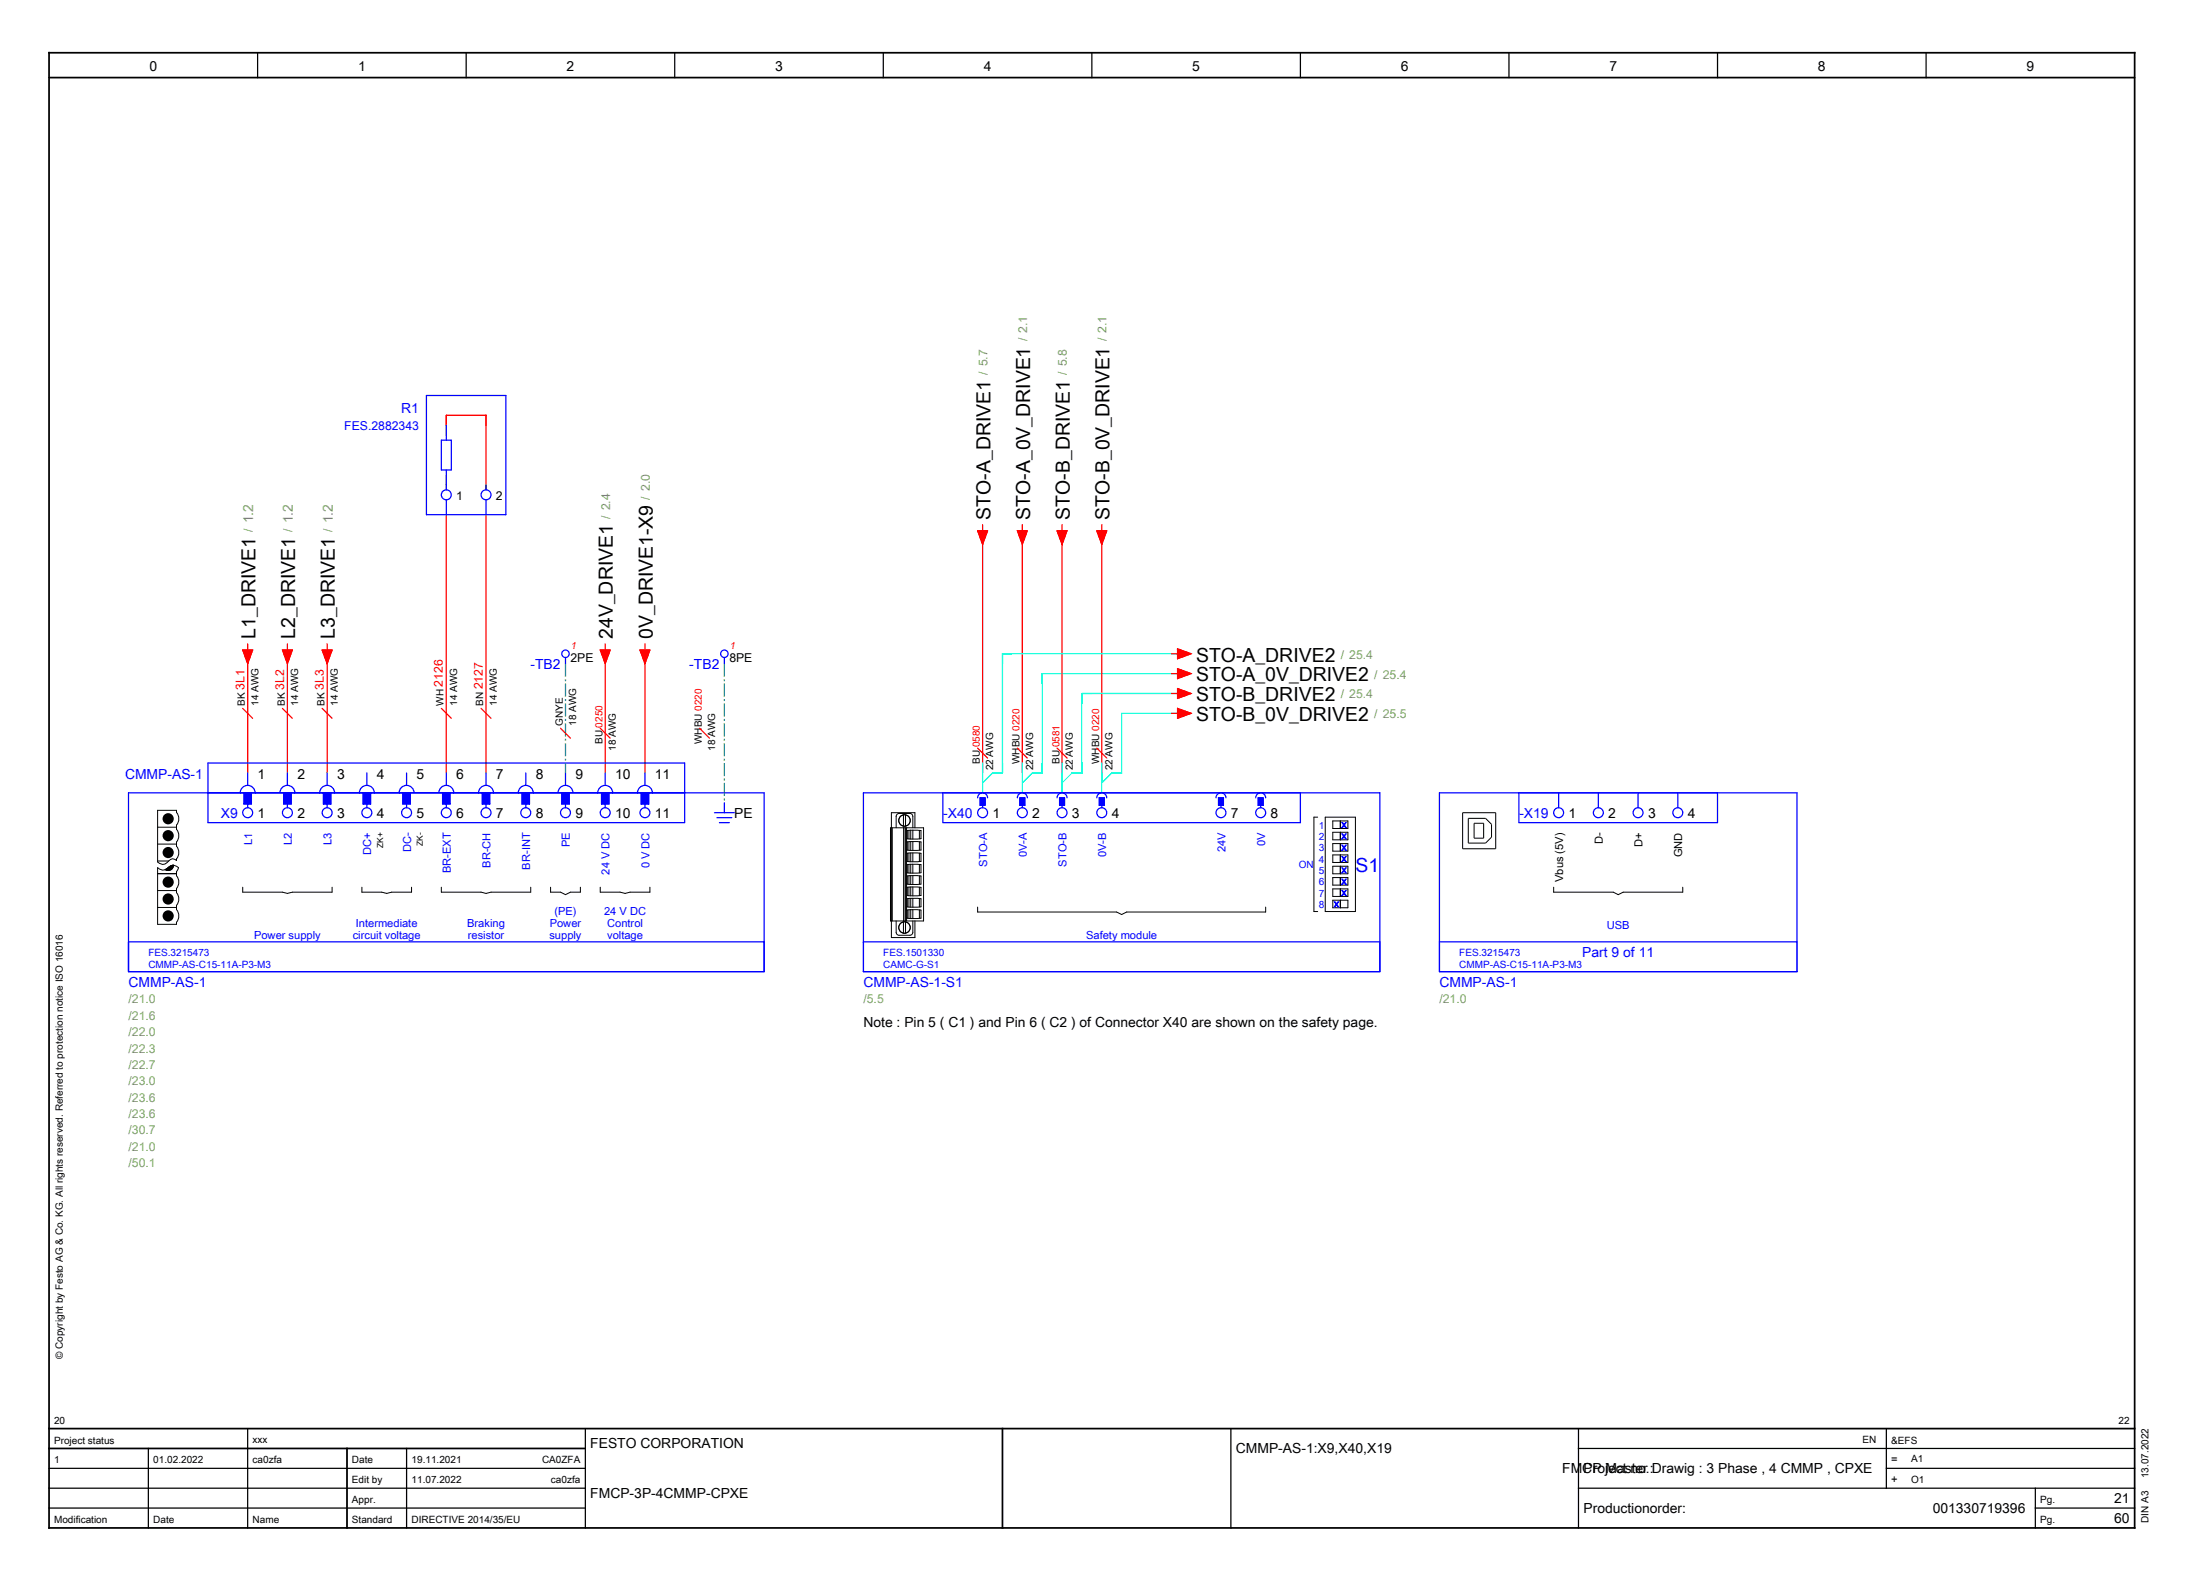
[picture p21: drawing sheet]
<svg xmlns="http://www.w3.org/2000/svg" width="443mm" height="317mm" viewBox="0 0 443 317" stroke-linecap="round" stroke-linejoin="round" font-family="sans-serif">
<defs><g id="words">
<g font-size="3.9">
<text x="199.4" y="104.6" transform="rotate(-90 199.4 104.6)">STO-A_DRIVE1</text>
<text x="207.4" y="104.6" transform="rotate(-90 207.4 104.6)">STO-A_0V_DRIVE1</text>
<text x="215.4" y="104.6" transform="rotate(-90 215.4 104.6)">STO-B_DRIVE1</text>
<text x="223.4" y="104.6" transform="rotate(-90 223.4 104.6)">STO-B_0V_DRIVE1</text>
<text x="51.4" y="128.6" transform="rotate(-90 51.4 128.6)">L1_DRIVE1</text>
<text x="59.4" y="128.6" transform="rotate(-90 59.4 128.6)">L2_DRIVE1</text>
<text x="67.4" y="128.6" transform="rotate(-90 67.4 128.6)">L3_DRIVE1</text>
<text x="123.4" y="128.6" transform="rotate(-90 123.4 128.6)">24V_DRIVE1</text>
<text x="131.4" y="128.6" transform="rotate(-90 131.4 128.6)">0V_DRIVE1-X9</text>
<text x="240.9" y="137.2">STO-A_0V_DRIVE2</text>
<text x="240.9" y="133.2">STO-A_DRIVE2</text>
<text x="240.9" y="141.2">STO-B_DRIVE2</text>
<text x="240.9" y="145.2">STO-B_0V_DRIVE2</text>
</g>
<text font-size="3.9" fill="#00f" x="273" y="175.6">S1</text>
<g font-size="2.8">
<text x="30.1" y="14.2">0</text>
<text x="72.1" y="14.2">1</text>
<text x="114.1" y="14.2">2</text>
<text x="156.1" y="14.2">3</text>
<text x="198.1" y="14.2">4</text>
<text x="240.1" y="14.2">5</text>
<text x="282.1" y="14.2">6</text>
<text x="324.1" y="14.2">7</text>
<text x="366.1" y="14.2">8</text>
<text x="408.1" y="14.2">9</text>
<text x="51.9" y="156.7">1</text>
<text x="59.9" y="156.7">2</text>
<text x="67.9" y="156.7">3</text>
<text x="75.9" y="156.7">4</text>
<text x="83.9" y="156.7">5</text>
<text x="91.9" y="156.7">6</text>
<text x="99.9" y="156.7">7</text>
<text x="107.9" y="156.7">8</text>
<text x="115.9" y="156.7">9</text>
<text x="123.9" y="156.7">10</text>
<text x="131.9" y="156.7">11</text>
<text x="51.9" y="164.7">1</text>
<text x="59.9" y="164.7">2</text>
<text x="67.9" y="164.7">3</text>
<text x="75.9" y="164.7">4</text>
<text x="83.9" y="164.7">5</text>
<text x="91.9" y="164.7">6</text>
<text x="99.9" y="164.7">7</text>
<text x="107.9" y="164.7">8</text>
<text x="115.9" y="164.7">9</text>
<text x="123.9" y="164.7">10</text>
<text x="131.9" y="164.7">11</text>
<text x="147.9" y="164.7">PE</text>
<text x="199.9" y="164.7">1</text>
<text x="207.9" y="164.7">2</text>
<text x="215.9" y="164.7">3</text>
<text x="223.9" y="164.7">4</text>
<text x="247.9" y="164.7">7</text>
<text x="255.9" y="164.7">8</text>
<text x="315.9" y="164.7">1</text>
<text x="323.9" y="164.7">2</text>
<text x="331.9" y="164.7">3</text>
<text x="339.9" y="164.7">4</text>
<text x="173.9" y="206.9">Note : Pin 5 ( C1 ) and Pin 6 ( C2 ) of Connector X40 are shown on the safety page.</text>
<text x="118.9" y="291.6">FESTO CORPORATION</text>
<text x="248.9" y="292.6">CMMP-AS-1:X9,X40,X19</text>
<text x="314.6" y="296.6">FMCP Master Drawig : 3 Phase , 4 CMMP , CPXE</text>
<text x="318.9" y="296.6">Project no.:</text>
<text x="118.9" y="301.6">FMCP-3P-4CMMP-CPXE</text>
<text x="318.9" y="304.6">Productionorder:</text>
<text x="389.2" y="304.6">001330719396</text>
<text x="425.8" y="302.6">21</text>
<text x="425.8" y="306.6">60</text>
</g>
<g font-size="2.8" fill="#00f">
<text x="80.8" y="83.1">R1</text>
<text x="106.8" y="134.6">-TB2</text>
<text x="138.8" y="134.6">-TB2</text>
<text x="25.2" y="156.7">CMMP-AS-1</text>
<text x="44.5" y="164.7">X9</text>
<text x="190" y="164.7">-X40</text>
<text x="306" y="164.7">-X19</text>
<text x="318.6" y="192.6">Part 9 of 11</text>
<text x="25.9" y="198.6">CMMP-AS-1</text>
<text x="173.9" y="198.6">CMMP-AS-1-S1</text>
<text x="289.9" y="198.6">CMMP-AS-1</text>
</g>
<g font-size="2.8" fill="#7ca552">
<text x="51" y="105.4" transform="rotate(-90 51 105.4)">1.2</text>
<text x="59" y="105.4" transform="rotate(-90 59 105.4)">1.2</text>
<text x="67" y="105.4" transform="rotate(-90 67 105.4)">1.2</text>
</g>
<g font-size="2.5" fill="#7ca552">
<text x="206.9" y="68.7" transform="rotate(-90 206.9 68.7)">/ 2.1</text>
<text x="222.9" y="68.7" transform="rotate(-90 222.9 68.7)">/ 2.1</text>
<text x="198.9" y="75.5" transform="rotate(-90 198.9 75.5)">/ 5.7</text>
<text x="214.9" y="75.5" transform="rotate(-90 214.9 75.5)">/ 5.8</text>
<text x="130.9" y="100.6" transform="rotate(-90 130.9 100.6)">/ 2.0</text>
<text x="50.9" y="107.1" transform="rotate(-90 50.9 107.1)">/</text>
<text x="58.9" y="107.1" transform="rotate(-90 58.9 107.1)">/</text>
<text x="66.9" y="107.1" transform="rotate(-90 66.9 107.1)">/</text>
<text x="122.9" y="104.5" transform="rotate(-90 122.9 104.5)">/ 2.4</text>
<text x="270" y="132.6">/ 25.4</text>
<text x="276.7" y="136.6">/ 25.4</text>
<text x="270" y="140.6">/ 25.4</text>
<text x="276.7" y="144.6">/ 25.5</text>
<text x="25.9" y="202">/21.0</text>
<text x="173.9" y="202">/5.5</text>
<text x="289.9" y="202">/21.0</text>
<text x="25.9" y="205.3">/21.6</text>
<text x="25.9" y="208.6">/22.0</text>
<text x="25.9" y="211.9">/22.3</text>
<text x="25.9" y="215.2">/22.7</text>
<text x="25.9" y="218.5">/23.0</text>
<text x="25.9" y="221.8">/23.6</text>
<text x="25.9" y="225.1">/23.6</text>
<text x="25.9" y="228.4">/30.7</text>
<text x="25.9" y="231.7">/21.0</text>
<text x="25.9" y="235">/50.1</text>
</g>
<text font-size="2.5" fill="#00f" x="69.3" y="86.5">FES.2882343</text>
<g font-size="2.5">
<text x="91.9" y="100.6">1</text>
<text x="99.9" y="100.6">2</text>
<text x="114.9" y="133.3">2PE</text>
<text x="146.9" y="133.3">8PE</text>
</g>
<g font-size="2.5" fill="#f00">
<text x="49.2" y="138.9" transform="rotate(-90 49.2 138.9)">3L1</text>
<text x="57.2" y="138.9" transform="rotate(-90 57.2 138.9)">3L2</text>
<text x="65.2" y="138.9" transform="rotate(-90 65.2 138.9)">3L3</text>
<text x="89.2" y="138.2" transform="rotate(-90 89.2 138.2)">2126</text>
<text x="97.2" y="138.8" transform="rotate(-90 97.2 138.8)">2127</text>
</g>
<g font-size="2.2" fill="#00f">
<text x="50.8" y="170.1" transform="rotate(-90 50.8 170.1)">L1</text>
<text x="58.8" y="170.1" transform="rotate(-90 58.8 170.1)">L2</text>
<text x="66.8" y="170.1" transform="rotate(-90 66.8 170.1)">L3</text>
<text x="74.8" y="172.2" transform="rotate(-90 74.8 172.2)">DC+</text>
<text x="82.8" y="171.6" transform="rotate(-90 82.8 171.6)">DC-</text>
<text x="114.8" y="170.6" transform="rotate(-90 114.8 170.6)">PE</text>
<text x="206.8" y="172.6" transform="rotate(-90 206.8 172.6)">0V-A</text>
<text x="222.8" y="172.6" transform="rotate(-90 222.8 172.6)">0V-B</text>
<text x="246.8" y="171.6" transform="rotate(-90 246.8 171.6)">24V</text>
<text x="254.8" y="170.4" transform="rotate(-90 254.8 170.4)">0V</text>
<text x="90.8" y="175.8" transform="rotate(-90 90.8 175.8)">BR-EXT</text>
<text x="98.8" y="174.7" transform="rotate(-90 98.8 174.7)">BR-CH</text>
<text x="106.8" y="175.1" transform="rotate(-90 106.8 175.1)">BR-INT</text>
<text x="122.8" y="176.1" transform="rotate(-90 122.8 176.1)">24 V DC</text>
<text x="130.8" y="174.8" transform="rotate(-90 130.8 174.8)">0 V DC</text>
<text x="198.8" y="174.5" transform="rotate(-90 198.8 174.5)">STO-A</text>
<text x="214.8" y="174.5" transform="rotate(-90 214.8 174.5)">STO-B</text>
<text x="111.6" y="184.2">(PE)</text>
<text x="121.6" y="184.2">24 V DC</text>
<text x="51.2" y="189">Power supply</text>
<text x="71" y="189">circuit voltage</text>
<text x="71.7" y="186.6">Intermediate</text>
<text x="94.1" y="186.6">Braking</text>
<text x="94.2" y="189">resistor</text>
<text x="110.6" y="189">supply</text>
<text x="110.7" y="186.6">Power</text>
<text x="122.3" y="189">voltage</text>
<text x="122.3" y="186.6">Control</text>
<text x="218.7" y="189">Safety module</text>
<text x="323.6" y="187">USB</text>
</g>
<g font-size="2.2">
<text x="322.8" y="170" transform="rotate(-90 322.8 170)">D-</text>
<text x="330.8" y="170.5" transform="rotate(-90 330.8 170.5)">D+</text>
<text x="338.8" y="172.6" transform="rotate(-90 338.8 172.6)">GND</text>
<text x="314.8" y="177.6" transform="rotate(-90 314.8 177.6)">Vbus (5V)</text>
<text x="380.9" y="298.6">+</text>
<text x="380.9" y="294.6">=</text>
</g>
<g font-size="2.1" fill="#f00">
<text x="114.9" y="130.6">1</text>
<text x="146.9" y="130.6">1</text>
</g>
<g font-size="2">
<text x="49.3" y="142.1" transform="rotate(-90 49.3 142.1)">BK</text>
<text x="52" y="142.1" transform="rotate(-90 52 142.1)">14 AWG</text>
<text x="57.3" y="142.1" transform="rotate(-90 57.3 142.1)">BK</text>
<text x="60" y="142.1" transform="rotate(-90 60 142.1)">14 AWG</text>
<text x="65.3" y="142.1" transform="rotate(-90 65.3 142.1)">BK</text>
<text x="68" y="142.1" transform="rotate(-90 68 142.1)">14 AWG</text>
<text x="89.3" y="142.1" transform="rotate(-90 89.3 142.1)">WH</text>
<text x="92" y="142.1" transform="rotate(-90 92 142.1)">14 AWG</text>
<text x="97.3" y="142.1" transform="rotate(-90 97.3 142.1)">BN</text>
<text x="100" y="142.1" transform="rotate(-90 100 142.1)">14 AWG</text>
<text x="113.3" y="146.1" transform="rotate(-90 113.3 146.1)">GNYE</text>
<text x="116" y="146.1" transform="rotate(-90 116 146.1)">18 AWG</text>
<text x="121.3" y="149.8" transform="rotate(-90 121.3 149.8)">BU 0250</text>
<text x="141.3" y="149.8" transform="rotate(-90 141.3 149.8)">WHBU 0220</text>
<text x="124" y="151.1" transform="rotate(-90 124 151.1)">18 AWG</text>
<text x="144" y="151.1" transform="rotate(-90 144 151.1)">18 AWG</text>
<text x="197.3" y="153.8" transform="rotate(-90 197.3 153.8)">BU 0580</text>
<text x="200" y="155.1" transform="rotate(-90 200 155.1)">22 AWG</text>
<text x="205.3" y="153.8" transform="rotate(-90 205.3 153.8)">WHBU 0220</text>
<text x="208" y="155.1" transform="rotate(-90 208 155.1)">22 AWG</text>
<text x="213.3" y="153.8" transform="rotate(-90 213.3 153.8)">BU 0581</text>
<text x="216" y="155.1" transform="rotate(-90 216 155.1)">22 AWG</text>
<text x="221.3" y="153.8" transform="rotate(-90 221.3 153.8)">WHBU 0220</text>
<text x="224" y="155.1" transform="rotate(-90 224 155.1)">22 AWG</text>
<text x="12.7" y="273.6" transform="rotate(-90 12.7 273.6)">© Copyright by Festo AG &amp; Co. KG. All rights reserved. Referred to protection notice ISO 16016</text>
<text x="10.9" y="286.6">20</text>
<text x="426.6" y="286.6">22</text>
<text x="10.9" y="290.6">Project status</text>
<text x="50.9" y="290.4">xxx</text>
<text x="375.1" y="290.4">EN</text>
<text x="380.9" y="290.6">&amp;EFS</text>
<text x="10.9" y="294.6">1</text>
<text x="30.9" y="294.6">01.02.2022</text>
<text x="50.9" y="294.6">ca0zfa</text>
<text x="70.9" y="298.6">Edit by</text>
<text x="70.9" y="294.6">Date</text>
<text x="82.9" y="294.6">19.11.2021</text>
<text x="82.9" y="298.6">11.07.2022</text>
<text x="109.2" y="294.6">CA0ZFA</text>
<text x="110.9" y="298.6">ca0zfa</text>
<text x="384.9" y="294.3">A1</text>
<text x="384.9" y="298.6">O1</text>
<text x="432.7" y="297.6" transform="rotate(-90 432.7 297.6)">13.07.2022</text>
<text x="70.9" y="302.6">Appr.</text>
<text x="410.9" y="302.6">Pg.</text>
<text x="10.9" y="306.6">Modification</text>
<text x="30.9" y="306.6">Date</text>
<text x="50.9" y="306.6">Name</text>
<text x="70.9" y="306.6">Standard</text>
<text x="82.9" y="306.6">DIRECTIVE 2014/35/EU</text>
<text x="410.9" y="306.6">Pg.</text>
<text x="432.7" y="306.6" transform="rotate(-90 432.7 306.6)">DIN A3</text>
</g>
<g font-size="2" fill="#00f">
<text x="265.6" y="166.8">1</text>
<text x="265.6" y="173.7">4</text>
<text x="265.6" y="171.4">3</text>
<text x="265.6" y="169.1">2</text>
<text x="261.6" y="174.8">ON</text>
<text x="265.6" y="178.2">6</text>
<text x="265.6" y="176">5</text>
<text x="265.6" y="182.8">8</text>
<text x="265.6" y="180.5">7</text>
<text x="29.9" y="192.4">FES.3215473</text>
<text x="29.9" y="194.9">CMMP-AS-C15-11A-P3-M3</text>
<text x="177.9" y="192.4">FES.1501330</text>
<text x="177.9" y="194.9">CAMC-G-S1</text>
<text x="293.9" y="192.4">FES.3215473</text>
<text x="293.9" y="194.9">CMMP-AS-C15-11A-P3-M3</text>
</g>
<g font-size="1.7">
<text x="77.2" y="170.7" transform="rotate(-90 77.2 170.7)">ZK+</text>
<text x="85.2" y="170.3" transform="rotate(-90 85.2 170.3)">ZK-</text>
</g>
<g font-size="1.5" fill="#00f">
<text x="270.2" y="166.7">X</text>
<text x="270.2" y="173.5">X</text>
<text x="270.2" y="171.2">X</text>
<text x="270.2" y="168.9">X</text>
<text x="270.2" y="178.1">X</text>
<text x="270.2" y="175.8">X</text>
<text x="268.6" y="182.6">X</text>
<text x="270.2" y="180.3">X</text>
</g>
</g></defs>
<g fill="none" stroke="#000" stroke-width=".25">
<path d="M51.9 10.6v5M93.9 10.6v5M135.9 10.6v5M177.9 10.6v5M219.9 10.6v5M261.9 10.6v5M303.9 10.6v5M345.9 10.6v5M387.9 10.6v5M9.9 299.6h108M9.9 295.6h108M29.9 291.6v16"/>
<path d="M49.9 287.6v20M81.9 291.6v16M117.9 287.6v20M247.9 287.6v20M317.9 299.6h112M317.9 287.6v20M317.9 291.6h112M379.9 295.6h50M379.9 287.6v12M409.9 299.6v8M9.9 303.6h108M409.9 303.6h20"/>
</g>
<path d="M9.9 10.6h420v297h-420zM9.9 15.6h420M9.9 291.6h107.9M9.9 287.6h420M69.9 291.6v16M201.9 287.6v20" fill="none" stroke="#000" stroke-width=".35"/>
<path d="M237.9 131.6h-36v24h-2l-2 2M237.9 135.6h-28v20h-2l-2 2M237.9 139.6h-20v16h-2l-2 2M197.9 153.6v6M205.9 153.6v6M213.9 153.6v6M221.9 153.6v6M237.9 143.6h-12v12h-2l-2 2" fill="none" stroke="#0ff" stroke-width=".25"/>
<g fill="none" stroke="#f00" stroke-width=".25">
<path d="M89.9 87.6v-4h8v15M89.9 95.6v3M89.9 103.6v52M97.9 103.6v52M196.9 106.9h2l-1 2.7zM197.9 105.6v1.3M197.9 108.6v47M204.9 106.9h2l-1 2.7zM205.9 105.6v1.3M205.9 108.6v47M212.9 106.9h2l-1 2.7zM213.9 105.6v1.3"/>
<path d="M213.9 108.6v47M220.9 106.9h2l-1 2.7zM221.9 105.6v1.3M221.9 108.6v47M48.9 130.9h2l-1 2.7zM49.9 129.6v1.3M49.9 132.6v23M56.9 130.9h2l-1 2.7zM57.9 129.6v1.3M57.9 132.6v23M64.9 130.9h2l-1 2.7zM65.9 129.6v1.3"/>
<path d="M65.9 132.6v23M120.9 130.9h2l-1 2.7zM121.9 129.6v1.3M121.9 132.6v23M128.9 130.9h2l-1 2.7zM129.9 129.6v1.3M129.9 132.6v23M235.9 139.6h1.2M235.9 135.6h1.2M235.9 131.6h1.2M237.1 130.6l2.8 1-2.8 1zM237.1 134.6l2.8 1-2.8 1z"/>
<path d="M237.1 138.6l2.8 1-2.8 1zM48.9 142.6l2 2M56.9 142.6l2 2M64.9 142.6l2 2M88.9 142.6l2 2M96.9 142.6l2 2M112.9 146.6l2 2M120.9 146.6l2 2M140.9 146.6l2 2M196.9 150.6l2 2M204.9 150.6l2 2M212.9 150.6l2 2"/>
<path d="M220.9 150.6l2 2M235.9 143.6h1.2M237.1 142.6l2.8 1-2.8 1z"/>
</g>
<path d="M113.9 133.6v22M145.9 133.6v28" fill="none" stroke="#0f0" stroke-width=".25" stroke-dasharray="2.6 .5 .4 .5" stroke-linecap="butt"/>
<g fill="none" stroke="#00f" stroke-width=".25">
<path d="M85.9 79.6h16v24h-16zM88.9 88.6h2v6h-2zM89.9 85.6v3M89.9 94.6v4M97.9 97.6v1M89.9 100.6v3M97.9 100.6v3M113.9 132.4v1.2M145.9 132.4v1.2M25.9 159.6h128v36h-128zM41.9 153.6h96v12h-96zM48.4 159.6a1.5 1.5 0 0 1 1.5-1.5 1.5 1.5 0 0 1 1.5 1.5"/>
<path d="M49.1 159.6v2.3h1.5v-2.3M49.9 155.6v2.5M56.4 159.6a1.5 1.5 0 0 1 1.5-1.5 1.5 1.5 0 0 1 1.5 1.5M57.1 159.6v2.3h1.5v-2.3M57.9 155.6v2.5M64.4 159.6a1.5 1.5 0 0 1 1.5-1.5 1.5 1.5 0 0 1 1.5 1.5M65.1 159.6v2.3h1.5v-2.3M65.9 155.6v2.5M72.4 159.6a1.5 1.5 0 0 1 1.5-1.5 1.5 1.5 0 0 1 1.5 1.5M73.1 159.6v2.3h1.5v-2.3M73.9 155.6v2.5M80.4 159.6a1.5 1.5 0 0 1 1.5-1.5 1.5 1.5 0 0 1 1.5 1.5"/>
<path d="M81.1 159.6v2.3h1.5v-2.3M81.9 155.6v2.5M88.4 159.6a1.5 1.5 0 0 1 1.5-1.5 1.5 1.5 0 0 1 1.5 1.5M89.1 159.6v2.3h1.5v-2.3M89.9 155.6v2.5M96.4 159.6a1.5 1.5 0 0 1 1.5-1.5 1.5 1.5 0 0 1 1.5 1.5M97.1 159.6v2.3h1.5v-2.3M97.9 155.6v2.5M104.4 159.6a1.5 1.5 0 0 1 1.5-1.5 1.5 1.5 0 0 1 1.5 1.5M105.1 159.6v2.3h1.5v-2.3M105.9 155.6v2.5M112.4 159.6a1.5 1.5 0 0 1 1.5-1.5 1.5 1.5 0 0 1 1.5 1.5"/>
<path d="M113.1 159.6v2.3h1.5v-2.3M113.9 155.6v2.5M120.4 159.6a1.5 1.5 0 0 1 1.5-1.5 1.5 1.5 0 0 1 1.5 1.5M121.1 159.6v2.3h1.5v-2.3M121.9 155.6v2.5M128.4 159.6a1.5 1.5 0 0 1 1.5-1.5 1.5 1.5 0 0 1 1.5 1.5M129.1 159.6v2.3h1.5v-2.3M129.9 155.6v2.5M173.9 159.6h104v36h-104zM189.9 159.6v6h72v-6M289.9 159.6h72v36h-72zM305.9 159.6v6h40v-6"/>
<path d="M313.9 159.6v3M321.9 159.6v3M329.9 159.6v3M337.9 159.6v3M49.9 161.9v.7M57.9 161.9v.7M65.9 161.9v.7M73.9 161.9v.7M81.9 161.9v.7M89.9 161.9v.7M97.9 161.9v.7M105.9 161.9v.7"/>
<path d="M113.9 161.9v.7M121.9 161.9v.7M129.9 161.9v.7M143.9 163.6h4M144.4 164.6h3M144.9 165.6h2M145.9 161.6v2M196.9 160.6a1 1 0 0 1 1-1 1 1 0 0 1 1 1M197.4 160.6h1v1.5h-1zM197.9 162.1v.5M204.9 160.6a1 1 0 0 1 1-1 1 1 0 0 1 1 1M205.4 160.6h1v1.5h-1z"/>
<path d="M205.9 162.1v.5M212.9 160.6a1 1 0 0 1 1-1 1 1 0 0 1 1 1M213.4 160.6h1v1.5h-1zM213.9 162.1v.5M220.9 160.6a1 1 0 0 1 1-1 1 1 0 0 1 1 1M221.4 160.6h1v1.5h-1zM221.9 162.1v.5M244.9 160.6a1 1 0 0 1 1-1 1 1 0 0 1 1 1M245.4 160.6h1v1.5h-1zM245.9 162.1v.5M252.9 160.6a1 1 0 0 1 1-1 1 1 0 0 1 1 1M253.4 160.6h1v1.5h-1z"/>
<path d="M253.9 162.1v.5M25.9 189.6h128M173.9 189.6h104M289.9 189.6h72"/>
<circle cx="89.9" cy="99.6" r="1"/>
<circle cx="97.9" cy="99.6" r="1"/>
<circle cx="113.9" cy="131.6" r=".75"/>
<circle cx="145.9" cy="131.6" r=".75"/>
<circle cx="49.9" cy="163.6" r="1"/>
<circle cx="57.9" cy="163.6" r="1"/>
<circle cx="65.9" cy="163.6" r="1"/>
<circle cx="73.9" cy="163.6" r="1"/>
<circle cx="81.9" cy="163.6" r="1"/>
<circle cx="89.9" cy="163.6" r="1"/>
<circle cx="97.9" cy="163.6" r="1"/>
<circle cx="105.9" cy="163.6" r="1"/>
<circle cx="113.9" cy="163.6" r="1"/>
<circle cx="121.9" cy="163.6" r="1"/>
<circle cx="129.9" cy="163.6" r="1"/>
<circle cx="197.9" cy="163.6" r="1"/>
<circle cx="205.9" cy="163.6" r="1"/>
<circle cx="213.9" cy="163.6" r="1"/>
<circle cx="221.9" cy="163.6" r="1"/>
<circle cx="245.9" cy="163.6" r="1"/>
<circle cx="253.9" cy="163.6" r="1"/>
<circle cx="313.9" cy="163.6" r="1"/>
<circle cx="321.9" cy="163.6" r="1"/>
<circle cx="329.9" cy="163.6" r="1"/>
<circle cx="337.9" cy="163.6" r="1"/>
</g>
<g fill="none" stroke="#000" stroke-width=".2">
<path d="M31.7 163.1h3.8v.5a1.96 1.96 0 0 1 0 2.5v.9a1.96 1.96 0 0 1 0 2.5v.9a1.96 1.96 0 0 1 0 2.5v.4l-.5-.3a1.45 1.45 0 0 0-1.4 .7l-.7 .3-.5-.1-.7-.4zM31.7 174.7a1.46 1.46 0 0 0 2.3-.1 1.3 1.3 0 0 1 2 .1l-.5 .8v.8a1.96 1.96 0 0 1 0 2.6v.8a1.96 1.96 0 0 1 0 2.6v.8a1.96 1.96 0 0 1 0 2.6v.4h-3.8zM31.7 175.9h3.8M31.7 166.5h3.8M31.7 169.9h3.8M31.7 179.3h3.8M31.7 173.3h2.3M33.3 175.1l1.2-.8 .4-.1a1.07 1.07 0 0 1-1.6 .9zM48.9 178.6v1h8l1 .3 1-.3h8v-1M72.9 178.6v1h4l1 .3 1-.3h4v-1M88.9 178.6v1h8l1 .3 1-.3h8v-1M110.9 178.6v1h2l1 .5 1-.5h2v-1"/>
<path d="M120.9 178.6v1h4l1 .3 1-.3h4v-1M179.3 166.7h6.7v18.7h-6.7zM179.7 166.7v18.7M180.5 166.7v-2.3a.6 .6 0 0 1 .6-.6h2.1a.6 .6 0 0 1 .6 .6v2.3M181.9 164.1v2.2M182 166.7v18.7M182.3 166.7v18.7M182.4 164.1v2.2M182.4 166.7v18.7M182.6 178.7h2.9v1.6h-2.9M182.6 176.4h2.9v1.6h-2.9M182.6 174.1h2.9v1.6h-2.9"/>
<path d="M182.6 171.8h2.9v1.6h-2.9M182.6 169.5h2.9v1.6h-2.9M182.6 167.2h2.9v1.7h-2.9M182.6 166.7v18.7M182.7 167.2v1.7M182.7 169.5v1.7M182.7 171.8v1.6M182.7 174.1v1.6M182.7 176.3v1.7M182.7 178.6v1.7M183 167.2v1.7M183 169.5v1.7"/>
<path d="M183 171.7v1.8M183 174v1.8M183 176.3v1.7M183 178.6v1.7M183.4 167.1v1.8M183.4 169.4v1.8M183.4 171.7v1.8M183.4 174v1.8M183.4 176.3v1.8M183.4 178.6v1.8M183.8 167.1v1.8M183.8 169.4v1.8"/>
<path d="M183.8 171.7v1.8M183.8 174v1.8M183.8 176.3v1.8M183.8 178.6v1.8M184.2 166.7v-3.1h-4.7v25.2h4.7v-3.4M185.1 167.2v1.7M185.1 169.5v1.7M185.1 171.8v1.7M185.1 174v1.7M185.1 176.3v1.7M185.1 178.6v1.7M265.4 164.5h-.8v19h.8"/>
<path d="M266.9 164.5h6.1v19h-6.1zM268.4 165.3h3v1.5h-3zM268.4 167.6h3v1.5h-3zM268.4 169.8h3v1.6h-3zM268.4 172.1h3v1.5h-3zM268.4 174.4h3v1.5h-3zM268.4 176.7h3v1.5h-3zM268.4 179h3v1.5h-3zM269.9 165.3v1.5M269.9 167.6v1.5M269.9 169.8v1.6M269.9 172.1v1.5"/>
<path d="M269.9 174.4v1.5M269.9 176.7v1.5M269.9 179v1.5M294.5 163.6h6.7v7.3h-6.7zM295.7 164.8h3.5l1.2 1.2v2.5l-1.2 1.2h-3.5zM296.9 165.8h1.9v3h-1.9zM312.9 178.6v1h12l1 .5 1-.5h12v-1M31.7 182.7h3.8M180.5 185.4v2.3a.6 .6 0 0 0 .6 .6h2.1a.6 .6 0 0 0 .6-.6v-2.3M181.9 185.6v2.3M182.4 185.6v2.3M182.6 183.2h2.9v1.7h-2.9"/>
<path d="M182.6 180.9h2.9v1.7h-2.9M182.7 180.9v1.7M182.7 183.2v1.7M183 180.9v1.7M183 183.2v1.7M183.4 180.9v1.7M183.4 183.2v1.7M183.8 180.8v1.9M183.8 183.1v1.8M185.1 180.9v1.7M185.1 183.2v1.7M196.9 182.6v1h28l1 .5 1-.5h28v-1"/>
<path d="M268.4 181.2h3v1.6h-3zM269.9 181.2v1.6"/>
<circle cx="182.1" cy="165.2" r="1.17"/>
<circle cx="182.1" cy="165.2" r="1.14"/>
<circle cx="182.1" cy="186.7" r="1.17"/>
<circle cx="182.1" cy="186.7" r="1.14"/>
</g>
<g fill="#00f" stroke="#00f" stroke-width=".2">
<path d="M197.4 160.6h1v1.5h-1z"/>
<path d="M205.4 160.6h1v1.5h-1z"/>
<path d="M213.4 160.6h1v1.5h-1z"/>
<path d="M221.4 160.6h1v1.5h-1z"/>
<path d="M245.4 160.6h1v1.5h-1z"/>
<path d="M253.4 160.6h1v1.5h-1z"/>
<path d="M49.1 159.6h1.5v2.3h-1.5z"/>
<path d="M57.1 159.6h1.5v2.3h-1.5z"/>
<path d="M65.1 159.6h1.5v2.3h-1.5z"/>
<path d="M113.1 159.6h1.5v2.3h-1.5z"/>
<path d="M73.1 159.6h1.5v2.3h-1.5z"/>
<path d="M81.1 159.6h1.5v2.3h-1.5z"/>
<path d="M89.1 159.6h1.5v2.3h-1.5z"/>
<path d="M97.1 159.6h1.5v2.3h-1.5z"/>
<path d="M105.1 159.6h1.5v2.3h-1.5z"/>
<path d="M121.1 159.6h1.5v2.3h-1.5z"/>
<path d="M129.1 159.6h1.5v2.3h-1.5z"/>
</g>
<g fill="#000">
<circle cx="33.9" cy="164.8" r="1.13"/>
<circle cx="33.9" cy="177.6" r="1.13"/>
<circle cx="33.9" cy="171.6" r="1.13"/>
<circle cx="33.9" cy="168.2" r="1.13"/>
<circle cx="33.9" cy="184.4" r="1.13"/>
<circle cx="33.9" cy="181" r="1.13"/>
</g>
<path d="M33.3 175.1l1.2-.8 .4-.1a1.07 1.07 0 0 1-1.6 .9z" fill="#000" stroke="#000" stroke-width=".2"/>
<g fill="#f00" stroke="#f00" stroke-width=".2">
<path d="M120.9 130.9h2l-1 2.7z"/>
<path d="M48.9 130.9h2l-1 2.7z"/>
<path d="M56.9 130.9h2l-1 2.7z"/>
<path d="M196.9 106.9h2l-1 2.7z"/>
<path d="M212.9 106.9h2l-1 2.7z"/>
<path d="M128.9 130.9h2l-1 2.7z"/>
<path d="M204.9 106.9h2l-1 2.7z"/>
<path d="M220.9 106.9h2l-1 2.7z"/>
<path d="M237.1 142.6l2.8 1-2.8 1z"/>
<path d="M237.1 138.6l2.8 1-2.8 1z"/>
<path d="M237.1 134.6l2.8 1-2.8 1z"/>
<path d="M237.1 130.6l2.8 1-2.8 1z"/>
<path d="M64.9 130.9h2l-1 2.7z"/>
</g>
<use href="#words"/>
</svg>
